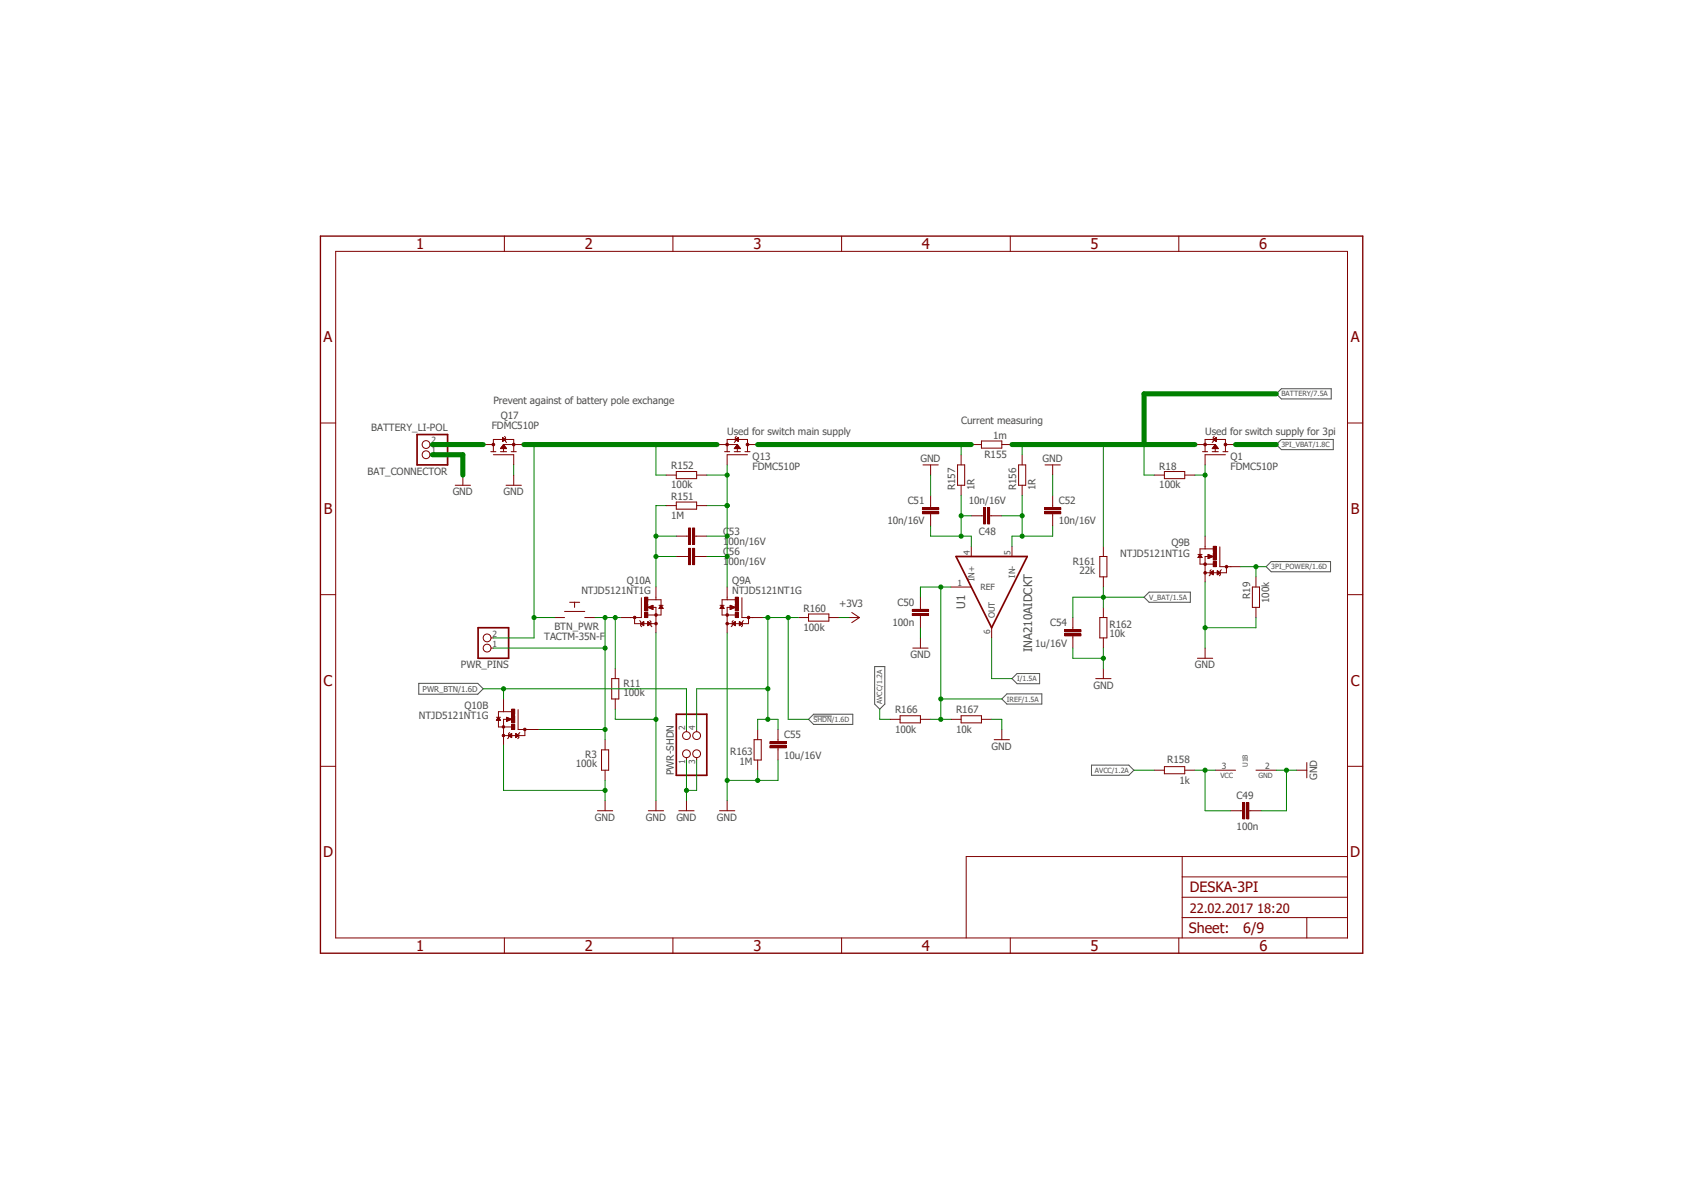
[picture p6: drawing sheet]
<svg xmlns="http://www.w3.org/2000/svg" width="420mm" height="297mm" viewBox="0 0 420 297" stroke-linecap="round" stroke-linejoin="round" font-family="sans-serif">
<defs><g id="words">
<g font-size="3.7" fill="#800000">
<text x="103.9" y="62.1">1</text>
<text x="146" y="62.1">2</text>
<text x="188.1" y="62.1">3</text>
<text x="230.2" y="62.1">4</text>
<text x="272.3" y="62.1">5</text>
<text x="314.4" y="62.1">6</text>
<text x="80.8" y="85.5">A</text>
<text x="337.3" y="85.5">A</text>
<text x="80.9" y="128.3">B</text>
<text x="337.3" y="128.3">B</text>
<text x="80.8" y="171.2">C</text>
<text x="337.3" y="171.2">C</text>
<text x="80.7" y="214">D</text>
<text x="337.1" y="214">D</text>
<text x="103.9" y="237.3">1</text>
<text x="146" y="237.3">2</text>
<text x="188.1" y="237.3">3</text>
<text x="230.2" y="237.3">4</text>
<text x="272.3" y="237.3">5</text>
<text x="314.5" y="237.3">6</text>
</g>
<g font-size="3.6" fill="#800000">
<text x="297.1" y="222.7">DESKA-3PI</text>
<text x="296.8" y="233">Sheet:</text>
<text x="310.4" y="232.8">6/9</text>
</g>
<text font-size="3.2" fill="#800000" x="297.1" y="227.8">22.02.2017 18:20</text>
<g font-size="2.9" fill="#505050">
<text x="241" y="152" transform="rotate(-90 241 152)">U1</text>
<text x="257.7" y="162.8" transform="rotate(-90 257.7 162.8)">INA210AIDCKT</text>
</g>
<g font-size="2.5" fill="#505050">
<text x="123.2" y="100.8">Prevent against of battery pole exchange</text>
<text x="92.7" y="107.7">BATTERY_LI-POL</text>
<text x="122.8" y="107.2">FDMC510P</text>
<text x="125.1" y="104.6">Q17</text>
<text x="240" y="105.9">Current measuring</text>
<text x="181.6" y="108.5">Used for switch main supply</text>
<text x="247.9" y="109.5">1m</text>
<text x="300.9" y="108.5">Used for switch supply for 3pi</text>
<text x="91.8" y="118.5">BAT_CONNECTOR</text>
<text x="167.6" y="117.1">R152</text>
<text x="187.9" y="117.3">FDMC510P</text>
<text x="187.9" y="114.8">Q13</text>
<text x="229.8" y="115.3">GND</text>
<text x="245.8" y="114.3">R155</text>
<text x="260.3" y="115.3">GND</text>
<text x="289.5" y="117.3">R18</text>
<text x="307.3" y="117.3">FDMC510P</text>
<text x="307.3" y="114.8">Q1</text>
<text x="113" y="123.7">GND</text>
<text x="125.7" y="123.7">GND</text>
<text x="167.6" y="121.9">100k</text>
<text x="167.6" y="124.7">R151</text>
<text x="226.7" y="125.8">C51</text>
<text x="238.5" y="122.4" transform="rotate(-90 238.5 122.4)">R157</text>
<text x="241.9" y="125.8">10n/16V</text>
<text x="243.3" y="122.4" transform="rotate(-90 243.3 122.4)">1R</text>
<text x="253.7" y="122.4" transform="rotate(-90 253.7 122.4)">R156</text>
<text x="258.5" y="122.4" transform="rotate(-90 258.5 122.4)">1R</text>
<text x="264.4" y="125.8">C52</text>
<text x="289.5" y="121.9">100k</text>
<text x="167.6" y="129.5">1M</text>
<text x="221.6" y="130.9">10n/16V</text>
<text x="264.4" y="130.9">10n/16V</text>
<text x="180.6" y="136">100n/16V</text>
<text x="180.6" y="133.4">C53</text>
<text x="244.4" y="133.4">C48</text>
<text x="292.5" y="136.4">Q9B</text>
<text x="180.6" y="141.1">100n/16V</text>
<text x="180.6" y="138.5">C56</text>
<text x="267.8" y="141">R161</text>
<text x="269.5" y="143.2">22k</text>
<text x="279.7" y="138.9">NTJD5121NT1G</text>
<text x="145.2" y="148.3">NTJD5121NT1G</text>
<text x="156.5" y="145.8">Q10A</text>
<text x="182.8" y="148.3">NTJD5121NT1G</text>
<text x="182.8" y="145.8">Q9A</text>
<text x="312.1" y="149.5" transform="rotate(-90 312.1 149.5)">R19</text>
<text x="200.6" y="152.7">R160</text>
<text x="209.5" y="151.6">+3V3</text>
<text x="224.1" y="151.2">C50</text>
<text x="316.9" y="150.5" transform="rotate(-90 316.9 150.5)">100k</text>
<text x="135.9" y="159.7">TACTM-35N-F</text>
<text x="138.4" y="157.2">BTN_PWR</text>
<text x="200.6" y="157.4">100k</text>
<text x="222.8" y="156.3">100n</text>
<text x="258.5" y="161.4">1u/16V</text>
<text x="262.2" y="156.3">C54</text>
<text x="277" y="159">10k</text>
<text x="277" y="156.7">R162</text>
<text x="115.1" y="166.7">PWR_PINS</text>
<text x="227.4" y="164.3">GND</text>
<text x="298.4" y="166.8">GND</text>
<text x="155.7" y="173.7">100k</text>
<text x="155.7" y="171.4">R11</text>
<text x="273.1" y="171.9">GND</text>
<text x="104.6" y="179.5">NTJD5121NT1G</text>
<text x="116" y="177">Q10B</text>
<text x="223.5" y="178">R166</text>
<text x="238.7" y="178">R167</text>
<text x="195.8" y="184.2">C55</text>
<text x="223.5" y="182.8">100k</text>
<text x="238.7" y="182.8">10k</text>
<text x="143.8" y="191.5">100k</text>
<text x="146.1" y="189.2">R3</text>
<text x="182.3" y="188.4">R163</text>
<text x="184.7" y="191">1M</text>
<text x="195.8" y="189.3">10u/16V</text>
<text x="247.6" y="187.2">GND</text>
<text x="291.5" y="190.4">R158</text>
<text x="168.2" y="193.5" transform="rotate(-90 168.2 193.5)">PWR-SHDN</text>
<text x="294.5" y="195.8">1k</text>
<text x="328.9" y="194.7" transform="rotate(-90 328.9 194.7)">GND</text>
<text x="308.8" y="199.4">C49</text>
<text x="148.5" y="204.9">GND</text>
<text x="161.2" y="204.9">GND</text>
<text x="168.9" y="204.9">GND</text>
<text x="179" y="204.9">GND</text>
<text x="308.8" y="207.1">100n</text>
</g>
<g font-size="2.1" fill="#505050">
<text x="107.7" y="113.2">1</text>
<text x="107.7" y="110.6">2</text>
<text x="242.1" y="138.6" transform="rotate(-90 242.1 138.6)">4</text>
<text x="252.3" y="138.6" transform="rotate(-90 252.3 138.6)">5</text>
<text x="239.1" y="146.2">1</text>
<text x="243.3" y="144.9" transform="rotate(-90 243.3 144.9)">IN+</text>
<text x="244.9" y="147.3">REF</text>
<text x="253.4" y="144.2" transform="rotate(-90 253.4 144.2)">IN-</text>
<text x="248.4" y="154.3" transform="rotate(-90 248.4 154.3)">OUT</text>
<text x="123" y="161.4">1</text>
<text x="123" y="158.9">2</text>
<text x="247.2" y="158.2" transform="rotate(-90 247.2 158.2)">6</text>
<text x="171.1" y="182.2" transform="rotate(-90 171.1 182.2)">2</text>
<text x="173.6" y="182.2" transform="rotate(-90 173.6 182.2)">4</text>
<text x="171.1" y="190.6" transform="rotate(-90 171.1 190.6)">1</text>
<text x="173.6" y="190.6" transform="rotate(-90 173.6 190.6)">3</text>
<text x="305.1" y="191.9">3</text>
<text x="315.9" y="191.9">2</text>
</g>
<text font-size="2" fill="#505050" x="105.5" y="172.6">PWR_BTN/1.6D</text>
<g font-size="1.8" fill="#505050">
<text x="320" y="98.9">BATTERY/7.5A</text>
<text x="320" y="111.6">3PI_VBAT/1.8C</text>
<text x="317.4" y="142.1">3PI_POWER/1.6D</text>
<text x="286.9" y="149.7">V_BAT/1.5A</text>
<text x="254" y="170">I/1.5A</text>
<text x="220.3" y="175.7" transform="rotate(-90 220.3 175.7)">AVCC/1.2A</text>
<text x="251.4" y="175.1">IREF/1.5A</text>
<text x="203.2" y="180.2">SHDN/1.6D</text>
<text x="311.6" y="191.5" transform="rotate(-90 311.6 191.5)">U1B</text>
<text x="273.4" y="192.9">AVCC/1.2A</text>
<text x="304.7" y="194.1">VCC</text>
<text x="314.2" y="194.1">GND</text>
</g>
</g></defs>
<path d="M79.5 58.6l261.2 179.9M340.7 58.6l-261.2 179.9" fill="none" stroke="#fff" stroke-width=".25"/>
<path d="M318.7 98.3l1.3-1.3h12.4v2.6h-12.4zM318.7 111l1.3-1.3h12.9v2.5h-12.9zM286.9 147.8h10.3v2.5h-10.3l-1.2-1.2zM316.1 141.4l1.3-1.2h14.8v2.5h-14.8zM104.6 170.6h14.7l1.3 1.3-1.3 1.4h-14.7zM201.9 179.5l1.3-1.2h9.7v2.5h-9.7zM203.2 178.7h4.5M218.4 166.4h2.5v9.3l-1.2 1.3-1.3-1.3zM251.4 173.2h8.7v2.5h-8.7l-1.3-1.2zM252.7 169.4l1.3-1.3h5.6v2.5h-5.6zM272.5 191h9.4l1.2 1.2-1.2 1.3h-9.4z" fill="none" stroke="#505050" stroke-width=".25"/>
<g fill="none" stroke="#800000" stroke-width=".25">
<path d="M125.9 58.9v3.8M168 58.9v3.8M210.1 58.9v3.8M252.3 58.9v3.8M294.3 58.9v3.8M83.8 62.7h252.7v171.4h-252.7zM80 105.6h3.8M107.4 113.5h.5M107.4 111h.5M115.6 118.6v2.5M242.5 111h2.6M245.1 110.1h5v1.7h-5z"/>
<path d="M250.1 111h2.6M254.3 116h1.8v5.1h-1.8zM255.2 113.5v2.5M336.5 105.6h3.8M113.7 121.1h3.8M245.1 128.7h.5M247.1 128.7h.5M255.2 121.1v2.6M80 148.4h3.8M336.5 148.4h3.8M80 191.3h3.8M336.5 191.3h3.8"/>
<path d="M295.2 213.8v20.3M295.2 218.9h41.3M336.5 213.8h-95.2v20.3M125.9 234.1v3.8M168 234.1v3.8M210.1 234.1v3.8M252.3 234.1v3.8M294.3 234.1v3.8M295.2 229h41.3M295.2 223.9h41.3M326.3 229v5.1"/>
<circle cx="106.4" cy="113.5" r=".98"/>
<circle cx="106.4" cy="111" r=".98"/>
</g>
<path d="M80 58.9h260.3v179h-260.3z" fill="none" stroke="#800000" stroke-width=".34"/>
<path d="M104.1 108.5h7.7v7.5h-7.7z" fill="none" stroke="#800000" stroke-width=".42"/>
<path d="M246.6 126.7h.5v4.1h-.5z" fill-rule="evenodd" fill="#800000"/>
<path d="M246.6 126.7h.5v4.1h-.5z" fill="none" stroke="#800000" stroke-width=".25"/>
<path d="M245.6 126.7h.5v4.1h-.5z" fill-rule="evenodd" fill="#800000"/>
<path d="M242.5 128.7h2.6M242.5 136.4v2.5M245.6 126.7h.5v4.1h-.5zM247.6 128.7h2.5M252.7 136.4v2.5M237.4 146.5h5.1M247.6 156.7v2.5M303.4 192.2h5.1M313.6 192.2h5.1M309.8 202.4h.5M311.8 202.4h.5" fill="none" stroke="#800000" stroke-width=".25"/>
<path d="M238.7 138.9h17.8l-8.9 17.8z" fill="none" stroke="#800000" stroke-width=".42"/>
<path d="M310.3 200.3h.5v4.1h-.5z" fill-rule="evenodd" fill="#800000"/>
<path d="M310.3 200.3h.5v4.1h-.5z" fill="none" stroke="#800000" stroke-width=".25"/>
<path d="M311.3 200.3h.5v4.1h-.5z" fill-rule="evenodd" fill="#800000"/>
<path d="M229.8 151.6v.5M229.8 153.6v.5M323.8 192.2h2.5M326.3 190.3v3.8M307.3 202.4h2.5M311.3 200.3h.5v4.1h-.5zM312.3 202.4h2.6" fill="none" stroke="#800000" stroke-width=".25"/>
<path d="M227.8 152.1h4.1v.5h-4.1z" fill-rule="evenodd" fill="#800000"/>
<path d="M227.8 152.1h4.1v.5h-4.1z" fill="none" stroke="#800000" stroke-width=".25"/>
<path d="M227.8 153.1h4.1v.5h-4.1z" fill-rule="evenodd" fill="#800000"/>
<g fill="none" stroke="#800000" stroke-width=".25">
<path d="M239.1 116h1.8v5.1h-1.8zM240 113.5v2.5M232.4 126.2v.5M232.4 128.2v.5M240 121.1v2.6M227.8 153.1h4.1v.5h-4.1zM229.8 149.1v2.5M229.8 154.1v2.6M229.8 159.2v2.6M227.9 161.8h3.8M288.2 192.2h2.5M290.7 191.3h5.1v1.8h-5.1z"/>
<path d="M295.8 192.2h2.6"/>
</g>
<path d="M230.3 126.7h4.1v.5h-4.1z" fill-rule="evenodd" fill="#800000"/>
<path d="M230.3 126.7h4.1v.5h-4.1z" fill="none" stroke="#800000" stroke-width=".25"/>
<path d="M230.3 127.7h4.1v.5h-4.1z" fill-rule="evenodd" fill="#800000"/>
<path d="M230.3 127.7h4.1v.5h-4.1zM232.4 123.7v2.5M232.4 128.7v2.6M262.8 126.2v.5M262.8 128.2v.5" fill="none" stroke="#800000" stroke-width=".25"/>
<path d="M260.8 126.7h4.1v.5h-4.1z" fill-rule="evenodd" fill="#800000"/>
<path d="M260.8 126.7h4.1v.5h-4.1z" fill="none" stroke="#800000" stroke-width=".25"/>
<path d="M260.8 127.7h4.1v.5h-4.1z" fill-rule="evenodd" fill="#800000"/>
<g fill="none" stroke="#800000" stroke-width=".25">
<path d="M180.9 112.7h1.3M181.6 111h2.5v1.7M181.6 113.5h5M181.6 112.7v-3h5v3M183.3 112.7h1.6M183.9 108.9l-.3 .3v1l-.3 .2M186 112.7h1.3M230.5 116h3.8M232.4 116v2.6M260.9 116h3.9M262.8 116v2.6M260.8 127.7h4.1v.5h-4.1z"/>
<path d="M262.8 123.7v2.5M262.8 128.7v2.6"/>
</g>
<circle cx="181.6" cy="111" r=".33" fill="#800000"/>
<circle cx="181.6" cy="111" r=".33" fill="none" stroke="#800000" stroke-width=".25"/>
<circle cx="186.7" cy="111" r=".33" fill="#800000"/>
<g fill="none" stroke="#800000" stroke-width=".25">
<path d="M166.3 118.6h2.6M168.9 117.7h5v1.8h-5zM173.9 118.6h2.6M179 111h2.6M181.6 113.5v2.5M183.4 111.9h1.4M183.5 111.8h1.3M183.5 111.8h1.2M183.6 109.7l.8-.5v1zM183.6 111.7h1.1M183.6 109.7h.8M183.6 111.6h1"/>
<path d="M183.7 109.6h.7M183.7 111.5h.8M183.8 109.8h.6M183.8 111.4h.6M183.9 109.6h.5M183.9 111.3h.5M183.9 109.9h.5M183.9 111.3h.4M184 109.5h.4M184 111.1h.2M184 110h.4M184.1 111h.1"/>
<path d="M184.1 109.3h.3M184.1 111l.8 1h-1.6zM184.1 110.1h.3M184.2 109.3h.2M184.3 110.2h.1M186.6 111h2.6M166.3 126.2h2.6M168.9 125.3h5v1.8h-5zM171.4 133.8h.5M173.4 133.8h.5M173.9 126.2h2.6M199.3 154.1h2.6"/>
<path d="M201.9 153.2h5.1v1.8h-5.1zM207 154.1h2.5M181.6 199.8v2.6M179.7 202.4h3.8"/>
<circle cx="186.7" cy="111" r=".33"/>
</g>
<path d="M171.9 131.8h.5v4h-.5z" fill-rule="evenodd" fill="#800000"/>
<path d="M171.9 131.8h.5v4h-.5z" fill="none" stroke="#800000" stroke-width=".25"/>
<path d="M172.9 131.8h.5v4h-.5z" fill-rule="evenodd" fill="#800000"/>
<g fill="none" stroke="#800000" stroke-width=".25">
<path d="M168.9 133.8h2.5M171.4 138.9h.5M172.9 131.8h.5v4h-.5zM173.4 138.9h.5M173.9 133.8h2.6M274.6 138.9h1.8v5.1h-1.8zM275.5 136.4v2.5M274.6 154.1h1.8v5.1h-1.8zM275.5 144v2.5M275.5 151.6v2.5M275.5 159.2v2.6M273.6 169.4h3.8"/>
<path d="M275.5 166.8v2.6M188.3 184.6h1.8v5.1h-1.8zM189.2 182.1v2.5M189.2 189.7v2.5"/>
</g>
<path d="M171.9 136.9h.5v4h-.5z" fill-rule="evenodd" fill="#800000"/>
<path d="M171.9 136.9h.5v4h-.5z" fill="none" stroke="#800000" stroke-width=".25"/>
<path d="M172.9 136.9h.5v4h-.5z" fill-rule="evenodd" fill="#800000"/>
<path d="M168.9 138.9h2.5M172.9 136.9h.5v4h-.5zM173.9 138.9h2.6M194.3 184.6v.5M194.3 186.6v.6" fill="none" stroke="#800000" stroke-width=".25"/>
<path d="M192.2 185.1h4.1v.5h-4.1z" fill-rule="evenodd" fill="#800000"/>
<path d="M192.2 185.1h4.1v.5h-4.1z" fill="none" stroke="#800000" stroke-width=".25"/>
<path d="M192.2 186.1h4.1v.5h-4.1z" fill-rule="evenodd" fill="#800000"/>
<path d="M267.9 156.7v.5M267.9 158.7v.5M192.2 186.1h4.1v.5h-4.1zM194.3 182.1v2.5M194.3 187.2v2.5" fill="none" stroke="#800000" stroke-width=".25"/>
<path d="M265.9 158.2h4v.5h-4z" fill-rule="evenodd" fill="#800000"/>
<path d="M265.9 158.2h4v.5h-4z" fill="none" stroke="#800000" stroke-width=".25"/>
<path d="M265.9 157.2h4v.5h-4z" fill-rule="evenodd" fill="#800000"/>
<g fill="none" stroke="#800000" stroke-width=".25">
<path d="M300.3 112.7h1.2M300.9 111h2.5v1.7M300.9 113.5h5.1M300.9 112.7v-3h5.1v3M302.7 112.7h1.5M303.2 108.9l-.3 .3v1l-.2 .2M305.4 112.7h1.2M138.4 154.1h2.6M141 152.6h5M142.2 150.3h2.5M143.5 150.3v1.3M146 154.1h2.5"/>
<path d="M212 154.1h2.6M212.7 152.9l1.9 1.2M214.6 154.1l-1.9 1.3M265.9 157.2h4v.5h-4zM267.9 154.1v2.6M267.9 159.2v2.6M222.2 179.5h2.5M224.7 178.6h5.1v1.8h-5.1zM229.8 179.5h2.6M237.4 179.5h2.6M240 178.6h5.1v1.8h-5.1zM245.1 179.5h2.5"/>
<path d="M248.2 184.6h3.9M250.1 182.1v2.5"/>
</g>
<circle cx="300.9" cy="111" r=".33" fill="#800000"/>
<circle cx="300.9" cy="111" r=".33" fill="none" stroke="#800000" stroke-width=".25"/>
<circle cx="306" cy="111" r=".33" fill="#800000"/>
<g fill="none" stroke="#800000" stroke-width=".25">
<path d="M122.6 112.7h1.2M123.2 113.5h5.1M123.2 112.7v-3h5.1v3M125 112.7h1.5M126 108.9l.2 .3v1l.3 .2M127.6 112.7h1.3M128.3 111h-2.6v1.7M288.2 118.6h2.5M290.7 117.7h5.1v1.8h-5.1zM295.8 118.6h2.6M298.4 111h2.5M300.9 113.5v2.5"/>
<path d="M302.7 111.9h1.5M302.8 111.8h1.3M302.9 111.8h1.1M302.9 109.7l.8-.5v1zM302.9 111.7h1.1M303 109.7h.7M303 111.6h.9M303.1 109.6h.6M303.1 111.5h.7M303.1 109.8h.6M303.1 111.4h.7M303.2 109.6h.5"/>
<path d="M303.2 111.3h.5M303.2 109.9h.5M303.3 111.3h.4M303.3 109.5h.4M303.3 111.1h.3M303.4 110h.3M303.4 111h.1M303.4 109.3h.3M303.4 111l.8 1h-1.5zM303.5 110.1h.2M303.6 109.3h.1M303.6 110.2h.1"/>
<path d="M306 111h2.5M312.7 146.5h1.8v5.1h-1.8zM313.6 144v2.5M313.6 151.6v2.5M299 164.3h3.8M300.9 161.8v2.5"/>
<circle cx="306" cy="111" r=".33"/>
</g>
<circle cx="128.3" cy="111" r=".33" fill="#800000"/>
<circle cx="128.3" cy="111" r=".33" fill="none" stroke="#800000" stroke-width=".25"/>
<circle cx="123.2" cy="111" r=".33" fill="#800000"/>
<g fill="none" stroke="#800000" stroke-width=".25">
<path d="M120.6 111h2.6M125 111.9h1.4M125.1 111.8h1.3M125.1 111.8h1.2M125.2 111.7h1M125.3 111.6h.9M125.3 111.5h.8M125.4 111.4h.6M125.5 109.2l.7 .5-.7 .5zM125.5 110.2h.1M125.5 110.1h.2M125.5 110h.3"/>
<path d="M125.5 109.9h.4M125.5 109.8h.6M125.5 109.7h.7M125.5 109.6h.6M125.5 109.6h.5M125.5 109.5h.4M125.5 109.3h.2M125.5 109.3h.1M125.5 111.3h.5M125.5 111.3h.4M125.6 111.1h.3M125.6 111h.2"/>
<path d="M125.7 111l.8 1h-1.5zM128.3 111h2.5M128.3 113.5v2.5M128.3 118.6v2.5M126.4 121.1h3.8M179.8 151.1h1M180.3 151.7v1.8h3.3M181.6 149.1v.6M182.5 151.6h-.9v4.1M183.6 149.7h-3.3v1.4M185.3 149.2v4.9h2.7"/>
<circle cx="123.2" cy="111" r=".33"/>
</g>
<path d="M181.4 153.2h.4v.5l-.2 .1-.2-.1-.2-.2z" fill-rule="evenodd" fill="#800000"/>
<path d="M181.4 153.2h.4v.5l-.2 .1-.2-.1-.2-.2z" fill="none" stroke="#800000" stroke-width=".25"/>
<path d="M183.6 152.9h.8v1.2h-.8z" fill-rule="evenodd" fill="#800000"/>
<path d="M183.6 152.9h.8v1.2h-.8z" fill="none" stroke="#800000" stroke-width=".25"/>
<path d="M183.6 149.1h.8v1.2h-.8z" fill-rule="evenodd" fill="#800000"/>
<path d="M183.6 149.1h.8v1.2h-.8z" fill="none" stroke="#800000" stroke-width=".25"/>
<path d="M183.6 150.7h.8v1.8h-.8z" fill-rule="evenodd" fill="#800000"/>
<g fill="none" stroke="#800000" stroke-width=".25">
<path d="M179.9 151.7h.8M179.9 151.6h.8M180 151.6h.6M180 151.5h.6M180.1 151.4h.4M180.2 151.3h.2M180.2 151.2h.2M180.3 151.1l.5 .7h-1zM180.3 151.1h.1M181.6 146.5v2.6M181.6 155.4v2.5M182.3 151.1l1.3 .5-1.3 .5z"/>
<path d="M182.3 152.1h.1M182.3 152h.3M182.3 151.9h.5M182.3 151.8h.7M182.3 151.7h1M182.3 151.6h1.2M182.3 151.5h1M182.3 151.4h.8M182.3 151.3h.6M182.3 151.2h.3M182.3 151.1h.1M182.8 155.7l.8-.5v1z"/>
<path d="M183 155.7h.6M183 155.6h.6M183.1 155.8h.5M183.1 154.9l-.3 .3v1l-.2 .2M183.1 155.5h.5M183.2 155.9h.4M183.3 155.4h.3M183.3 156h.3M183.4 155.3h.2M183.5 156.1h.1M183.5 155.2h.1M183.6 150.7h.8v1.8h-.8z"/>
<path d="M184.6 156.1h.1M184.6 156h.3M184.6 155.9h.4M184.6 155.8h.5M184.6 155.7h.7M184.6 155.6h.7M184.6 155.5h.5M184.6 155.4h.4M184.6 155.3h.2M184.6 155.2h.1M184.6 155.2l.8 .5-.8 .5zM185.6 154.9l-.2 .3v1l-.3 .2"/>
<path d="M186.9 154.1v1.6h-5.3M187.9 154.1h2.6"/>
</g>
<path d="M181.4 155.4h.4v.5l-.2 .1-.2-.1-.2-.2z" fill-rule="evenodd" fill="#800000"/>
<path d="M181.4 155.4h.4v.5l-.2 .1-.2-.1-.2-.2z" fill="none" stroke="#800000" stroke-width=".25"/>
<path d="M186.7 153.9h.5v.4l-.3 .2-.2-.2-.1-.2z" fill-rule="evenodd" fill="#800000"/>
<path d="M299.1 138.4h1M299.6 139v1.8h3.3M300.9 136.4v.6M301.8 138.9h-.9v4.1M302.9 137h-3.3v1.4M304.6 136.5v4.9h2.8M186.7 153.9h.5v.4l-.3 .2-.2-.2-.1-.2z" fill="none" stroke="#800000" stroke-width=".25"/>
<path d="M300.7 140.6l.2-.1 .3 .1v.5h-.5l-.1-.3z" fill-rule="evenodd" fill="#800000"/>
<path d="M300.7 140.6l.2-.1 .3 .1v.5h-.5l-.1-.3z" fill="none" stroke="#800000" stroke-width=".25"/>
<path d="M302.9 140.2h.8v1.2h-.8z" fill-rule="evenodd" fill="#800000"/>
<path d="M302.9 140.2h.8v1.2h-.8z" fill="none" stroke="#800000" stroke-width=".25"/>
<path d="M302.9 136.4h.8v1.2h-.8z" fill-rule="evenodd" fill="#800000"/>
<path d="M302.9 136.4h.8v1.2h-.8z" fill="none" stroke="#800000" stroke-width=".25"/>
<path d="M302.9 138h.8v1.8h-.8z" fill-rule="evenodd" fill="#800000"/>
<g fill="none" stroke="#800000" stroke-width=".25">
<path d="M299.2 139.1h.9M299.2 139h.9M299.3 138.9h.7M299.4 138.8h.5M299.5 138.7h.3M299.5 138.6h.3M299.6 138.5h.1M299.6 138.4h.1M299.6 138.4l.5 .7h-1zM300.9 133.8v2.6M301.7 138.4l1.2 .5-1.2 .5zM301.7 139.4h.1"/>
<path d="M301.7 139.3h.2M301.7 139.2h.5M301.7 139.1h.7M301.7 139h.9M301.7 138.9h1.1M301.7 138.9h1.2M301.7 138.8h.9M301.7 138.7h.7M301.7 138.6h.5M301.7 138.5h.3M301.7 138.4h.1M302.9 138h.8v1.8h-.8z"/>
<path d="M300.9 142.7v2.5M302.2 143l.7-.5v1zM302.3 143h.6M302.3 142.9h.6M302.4 143.1h.5M302.4 142.2l-.2 .3v1l-.3 .2M302.5 142.7h.4M302.6 143.2h.3M302.6 142.7h.3M302.7 143.3h.2M302.7 142.6h.2M302.8 143.4h.1"/>
<path d="M302.9 142.5h.1M304 143.4h.1M304 143.3h.2M304 143.2h.3M304 143.1h.5M304 143h.6M304 142.9h.5M304 142.7h.4M304 142.7h.3M304 142.6h.2M304 142.5h.1M304 142.5l.7 .5-.7 .5z"/>
<path d="M305 142.2l-.3 .3v1l-.2 .2M306.2 141.4v1.6h-5.3M307.3 141.4h2.5"/>
</g>
<path d="M300.7 142.7l.2-.1 .3 .1v.5h-.5l-.1-.2z" fill-rule="evenodd" fill="#800000"/>
<path d="M300.7 142.7l.2-.1 .3 .1v.5h-.5l-.1-.2z" fill="none" stroke="#800000" stroke-width=".25"/>
<path d="M306 141.2l.2-.1 .3 .1v.5h-.5l-.1-.3z" fill-rule="evenodd" fill="#800000"/>
<path d="M160.1 149.2v4.9h-2.7M161.8 149.7h3.3v1.4M162.9 151.6h.9v4.1M163.8 149.1v.6M164.5 151.1h1.1M165.1 151.7v1.8h-3.3M306 141.2l.2-.1 .3 .1v.5h-.5l-.1-.3z" fill="none" stroke="#800000" stroke-width=".25"/>
<path d="M163.6 153.2h.4v.5l-.2 .1-.2-.1z" fill-rule="evenodd" fill="#800000"/>
<path d="M163.6 153.2h.4v.5l-.2 .1-.2-.1z" fill="none" stroke="#800000" stroke-width=".25"/>
<path d="M161 152.9h.8v1.2h-.8z" fill-rule="evenodd" fill="#800000"/>
<path d="M161 152.9h.8v1.2h-.8z" fill="none" stroke="#800000" stroke-width=".25"/>
<path d="M161 149.1h.8v1.2h-.8z" fill-rule="evenodd" fill="#800000"/>
<path d="M161 149.1h.8v1.2h-.8z" fill="none" stroke="#800000" stroke-width=".25"/>
<path d="M161 150.7h.8v1.8h-.8z" fill-rule="evenodd" fill="#800000"/>
<g fill="none" stroke="#800000" stroke-width=".25">
<path d="M154.9 154.1h2.5M158.5 154.1v1.6h5.3M159.7 154.9l.3 .3v1l.2 .2M160 155.7l.7-.5v1zM160.1 155.7h.6M160.1 155.6h.6M160.2 155.8h.5M160.3 155.5h.4M160.4 155.9h.3M160.4 155.4h.3M160.5 156h.2M160.5 155.3h.2"/>
<path d="M160.7 156.1h.1M160.7 155.2h.1M161 150.7h.8v1.8h-.8zM161.8 151.6l1.2-.5v1zM161.8 155.2l.7 .5-.7 .5zM161.8 156.1h.1M161.8 156h.2M161.8 155.9h.3M161.8 155.8h.5M161.8 155.7h.6M161.8 155.6h.6M161.8 155.5h.5"/>
<path d="M161.8 155.4h.3M161.8 155.3h.2M161.8 155.2h.1M161.8 151.6h1.2M161.9 151.6h1.1M162.1 151.5h.9M162.1 151.7h.9M162.3 154.9l.2 .3v1l.3 .2M162.3 151.4h.7M162.3 151.8h.7M162.5 151.3h.5M162.6 151.9h.4"/>
<path d="M162.7 151.2h.3M162.8 152h.2M163 151.1h.1M163 152.1h.1M163.8 146.5v2.6M163.8 155.4v2.5M164.6 151.7h.9M164.7 151.6h.7M164.8 151.6h.6M164.8 151.5h.5M164.9 151.4h.4M164.9 151.3h.3"/>
<path d="M165 151.2h.1M165.1 151.1l.5 .7h-1.1zM165.1 151.1h.1"/>
</g>
<path d="M163.6 155.4h.4v.5l-.2 .1-.2-.1z" fill-rule="evenodd" fill="#800000"/>
<path d="M163.6 155.4h.4v.5l-.2 .1-.2-.1z" fill="none" stroke="#800000" stroke-width=".25"/>
<path d="M158.2 153.9h.5v.4l-.2 .2-.3-.2z" fill-rule="evenodd" fill="#800000"/>
<g fill="none" stroke="#800000" stroke-width=".25">
<path d="M122.6 159.2h.6M158.2 153.9h.5v.4l-.2 .2-.3-.2zM122.6 161.8h.6M124 179h1M124.5 179.7v1.7h3.3M125.7 177v.6M126.6 179.5h-.9v4.1M127.7 177.6h-3.2v1.4M129.4 177.1v5h2.8M152.7 169.4h1.8v5.1h-1.8zM153.6 166.8v2.6M153.6 174.5v2.5"/>
<path d="M150.2 187.2h1.8v5h-1.8zM151.1 184.6v2.6M151.1 192.2v2.6M151.1 199.8v2.6M163.8 199.8v2.6M171.4 182.1v.5M171.4 189.1v.6M171.4 199.8v2.6M173.9 182.1v.5M173.9 189.1v.6M149.2 202.4h3.8M161.9 202.4h3.8"/>
<path d="M169.5 202.4h3.8"/>
<circle cx="121.6" cy="159.2" r=".98"/>
<circle cx="121.6" cy="161.8" r=".98"/>
<circle cx="171.4" cy="188.1" r=".98"/>
<circle cx="171.4" cy="183.6" r=".98"/>
<circle cx="173.9" cy="183.6" r=".98"/>
<circle cx="173.9" cy="188.1" r=".98"/>
</g>
<path d="M119.4 156.7h7.6v7.6h-7.6zM168.9 178.3h7.6v15.2h-7.6z" fill="none" stroke="#800000" stroke-width=".42"/>
<path d="M125.5 181.2h.4v.5h-.4z" fill-rule="evenodd" fill="#800000"/>
<path d="M125.5 181.2h.4v.5h-.4z" fill="none" stroke="#800000" stroke-width=".25"/>
<path d="M127.8 180.8h.7v1.3h-.7z" fill-rule="evenodd" fill="#800000"/>
<path d="M127.8 180.8h.7v1.3h-.7z" fill="none" stroke="#800000" stroke-width=".25"/>
<path d="M127.8 177h.7v1.3h-.7z" fill-rule="evenodd" fill="#800000"/>
<path d="M127.8 177h.7v1.3h-.7z" fill="none" stroke="#800000" stroke-width=".25"/>
<path d="M127.8 178.6h.7v1.8h-.7z" fill-rule="evenodd" fill="#800000"/>
<g fill="none" stroke="#800000" stroke-width=".25">
<path d="M124 179.7h.9M124 179.6h.8M124.1 179.5h.7M124.2 179.5h.6M124.2 179.4h.5M124.2 179.3h.4M124.3 179.2h.2M124.4 179.1h.1M124.5 179l.5 .8h-1zM125.7 174.5v2.5M126.5 179l1.3 .5-1.3 .5zM126.5 179.9h.3"/>
<path d="M126.5 179.8h.5M126.5 179.7h.8M126.5 179.6h1M126.5 179.5h1.2M126.5 179.5h1.1M126.5 179.4h.9M126.5 179.3h.6M126.5 179.2h.4M126.5 179.1h.2M127.8 178.6h.7v1.8h-.7zM125.7 183.3v2.6M125.7 183.6h1.3"/>
<path d="M126.5 180h.1M127 183.6l.8 .5M127 183.6h.8M127.2 183.5h.6M127.2 183.7h.6M127.3 182.8l-.3 .3v1l-.3 .3M127.3 183.4h.5M127.3 183.8h.5M127.4 183.3h.4M127.5 183.9h.3M127.6 184h.2M127.6 183.2h.2"/>
<path d="M127.7 184.1h.1M127.7 183.1h.1M127.8 183.1l-.8 .5M127.8 183.1v1M127.8 183.6h1M128.8 184.1h.1M128.8 184h.1M128.8 183.9h.2M128.8 183.8h.4M128.8 183.7h.5M128.8 183.6h.7M128.8 183.5h.5"/>
<path d="M128.8 183.4h.4M128.8 183.3h.3M128.8 183.2h.1M128.8 183.1h.1M128.8 183.1v1M128.8 183.1l.7 .5M129.5 183.6l-.7 .5M129.8 182.8l-.3 .3v1l-.2 .3M131.1 182.1v1.5h-1.6M132.1 182.1h2.5"/>
</g>
<path d="M125.5 183.3h.4v.5h-.4z" fill-rule="evenodd" fill="#800000"/>
<path d="M125.5 183.3h.4v.5h-.4z" fill="none" stroke="#800000" stroke-width=".25"/>
<path d="M130.8 181.8h.5v.5h-.5z" fill-rule="evenodd" fill="#800000"/>
<path d="M130.8 181.8h.5v.5h-.5z" fill="none" stroke="#800000" stroke-width=".25"/>
<path d="M229.8 156.7v2.5M318.7 192.2h5.1M321.2 192.2v10.2h-6.3" fill="none" stroke="#008000" stroke-width=".25"/>
<circle cx="321.2" cy="192.2" r=".51" fill="#008000"/>
<g fill="none" stroke="#008000" stroke-width=".25">
<path d="M232.4 118.6v5.1M262.8 118.6v5.1M181.6 157.9v41.9"/>
<circle cx="321.2" cy="192.2" r=".51"/>
</g>
<circle cx="181.6" cy="194.8" r=".51" fill="#008000"/>
<g fill="none" stroke="#008000" stroke-width=".25">
<path d="M189.2 192.2v2.6M194.3 189.7v5.1h-12.7"/>
<circle cx="181.6" cy="194.8" r=".51"/>
</g>
<circle cx="189.2" cy="194.8" r=".51" fill="#008000"/>
<g fill="none" stroke="#008000" stroke-width=".25">
<path d="M267.9 164.3h7.6M275.5 161.8v5"/>
<circle cx="189.2" cy="194.8" r=".51"/>
</g>
<circle cx="275.5" cy="164.3" r=".51" fill="#008000"/>
<g fill="none" stroke="#008000" stroke-width=".25">
<path d="M300.9 145.2v16.6M300.9 156.7h12.7M247.6 179.5h2.5v2.6M267.9 161.8v2.5"/>
<circle cx="275.5" cy="164.3" r=".51"/>
</g>
<path d="M107.9 113.5h7.7v5.1" fill="none" stroke="#008000" stroke-width="1.3"/>
<circle cx="300.9" cy="156.7" r=".51" fill="#008000"/>
<g fill="none" stroke="#008000" stroke-width=".25">
<path d="M128.3 116v2.6M163.8 157.9v41.9M313.6 154.1v2.6M153.6 177v2.5h10.2"/>
<circle cx="300.9" cy="156.7" r=".51"/>
</g>
<circle cx="163.8" cy="179.5" r=".51" fill="#008000"/>
<g fill="none" stroke="#008000" stroke-width=".25">
<path d="M125.7 197.3h25.4M151.1 194.8v5"/>
<circle cx="163.8" cy="179.5" r=".51"/>
</g>
<circle cx="151.1" cy="197.3" r=".51" fill="#008000"/>
<g fill="none" stroke="#008000" stroke-width=".25">
<path d="M125.7 185.9v11.4M171.4 189.7v10.1M173.9 189.7v7.6h-2.5"/>
<circle cx="151.1" cy="197.3" r=".51"/>
</g>
<circle cx="171.4" cy="197.3" r=".51" fill="#008000"/>
<g fill="none" stroke="#008000" stroke-width=".25">
<path d="M240 111v2.5"/>
<circle cx="171.4" cy="197.3" r=".51"/>
</g>
<path d="M240 111h2.5" fill="none" stroke="#008000" stroke-width="1.3"/>
<circle cx="240" cy="111" r=".51" fill="#008000"/>
<g fill="none" stroke="#008000" stroke-width=".25">
<path d="M250.1 128.7h5.1M255.2 123.7v10.1h-2.5v2.6M247.6 159.2v10.2h5.1"/>
<circle cx="240" cy="111" r=".51"/>
</g>
<path d="M189.2 111h50.8" fill="none" stroke="#008000" stroke-width="1.3"/>
<circle cx="255.2" cy="128.7" r=".51" fill="#008000"/>
<g fill="none" stroke="#008000" stroke-width=".25">
<path d="M262.8 131.3v2.5h-7.6"/>
<circle cx="255.2" cy="128.7" r=".51"/>
</g>
<circle cx="255.2" cy="133.8" r=".51" fill="#008000"/>
<g fill="none" stroke="#008000" stroke-width=".25">
<path d="M255.2 111v2.5"/>
<circle cx="255.2" cy="133.8" r=".51"/>
</g>
<path d="M252.7 111h2.5" fill="none" stroke="#008000" stroke-width="1.3"/>
<circle cx="255.2" cy="111" r=".51" fill="#008000"/>
<circle cx="255.2" cy="111" r=".51" fill="none" stroke="#008000" stroke-width=".25"/>
<path d="M318.7 98.3h-33v12.7M255.2 111h43.2" fill="none" stroke="#008000" stroke-width="1.3"/>
<circle cx="285.7" cy="111" r=".51" fill="#008000"/>
<g fill="none" stroke="#008000" stroke-width=".25">
<path d="M285.7 111v7.6"/>
<circle cx="285.7" cy="111" r=".51"/>
</g>
<circle cx="285.7" cy="111" r=".51" fill="#008000"/>
<g fill="none" stroke="#008000" stroke-width=".25">
<path d="M275.5 111v25.4M285.7 118.6h2.5"/>
<circle cx="285.7" cy="111" r=".51"/>
</g>
<circle cx="275.5" cy="111" r=".51" fill="#008000"/>
<g fill="none" stroke="#008000" stroke-width=".25">
<path d="M234.9 146.5v28h15.2M237.4 146.5h-7.6v2.6"/>
<circle cx="275.5" cy="111" r=".51"/>
</g>
<circle cx="234.9" cy="146.5" r=".51" fill="#008000"/>
<g fill="none" stroke="#008000" stroke-width=".25">
<path d="M232.4 179.5h5M234.9 174.5v5"/>
<circle cx="234.9" cy="146.5" r=".51"/>
</g>
<circle cx="234.9" cy="174.5" r=".51" fill="#008000"/>
<circle cx="234.9" cy="174.5" r=".51" fill="none" stroke="#008000" stroke-width=".25"/>
<circle cx="234.9" cy="179.5" r=".51" fill="#008000"/>
<g fill="none" stroke="#008000" stroke-width=".25">
<path d="M298.4 192.2h5M300.9 192.2v10.2h6.4"/>
<circle cx="234.9" cy="179.5" r=".51"/>
</g>
<circle cx="300.9" cy="192.2" r=".51" fill="#008000"/>
<g fill="none" stroke="#008000" stroke-width=".25">
<path d="M240 123.7v10.1h2.5v2.6M240 128.7h2.5"/>
<circle cx="300.9" cy="192.2" r=".51"/>
</g>
<circle cx="240" cy="128.7" r=".51" fill="#008000"/>
<g fill="none" stroke="#008000" stroke-width=".25">
<path d="M232.4 131.3v2.5h7.6"/>
<circle cx="240" cy="128.7" r=".51"/>
</g>
<circle cx="240" cy="133.8" r=".51" fill="#008000"/>
<g fill="none" stroke="#008000" stroke-width=".25">
<path d="M181.6 116v2.6M176.5 126.2h5.1v20.3"/>
<circle cx="240" cy="133.8" r=".51"/>
</g>
<circle cx="181.6" cy="126.2" r=".51" fill="#008000"/>
<circle cx="181.6" cy="126.2" r=".51" fill="none" stroke="#008000" stroke-width=".25"/>
<circle cx="181.6" cy="133.8" r=".51" fill="#008000"/>
<g fill="none" stroke="#008000" stroke-width=".25">
<path d="M176.5 118.6h5.1v7.6M176.5 133.8h5.1"/>
<circle cx="181.6" cy="133.8" r=".51"/>
</g>
<circle cx="181.6" cy="126.2" r=".51" fill="#008000"/>
<g fill="none" stroke="#008000" stroke-width=".25">
<path d="M176.5 138.9h5.1"/>
<circle cx="181.6" cy="126.2" r=".51"/>
</g>
<circle cx="181.6" cy="138.9" r=".51" fill="#008000"/>
<circle cx="181.6" cy="138.9" r=".51" fill="none" stroke="#008000" stroke-width=".25"/>
<circle cx="181.6" cy="118.6" r=".51" fill="#008000"/>
<g fill="none" stroke="#008000" stroke-width=".25">
<path d="M163.8 133.8h5.1M166.3 126.2h-2.5v12.7h5.1"/>
<circle cx="181.6" cy="118.6" r=".51"/>
</g>
<circle cx="163.8" cy="133.8" r=".51" fill="#008000"/>
<g fill="none" stroke="#008000" stroke-width=".25">
<path d="M163.8 138.9v7.6"/>
<circle cx="163.8" cy="133.8" r=".51"/>
</g>
<circle cx="163.8" cy="138.9" r=".51" fill="#008000"/>
<g fill="none" stroke="#008000" stroke-width=".25">
<path d="M275.5 146.5v5.1M275.5 149.1h-7.6v5"/>
<circle cx="163.8" cy="138.9" r=".51"/>
</g>
<circle cx="275.5" cy="149.1" r=".51" fill="#008000"/>
<g fill="none" stroke="#008000" stroke-width=".25">
<path d="M298.4 118.6h2.5M300.9 116v17.8M275.5 149.1h10.2M219.7 177v2.5h2.5M283.1 192.2h5.1"/>
<circle cx="275.5" cy="149.1" r=".51"/>
</g>
<path d="M107.9 111h12.7" fill="none" stroke="#008000" stroke-width="1.3"/>
<circle cx="300.9" cy="118.6" r=".51" fill="#008000"/>
<g fill="none" stroke="#008000" stroke-width=".25">
<path d="M309.8 141.4h6.3M313.6 141.4v2.6"/>
<circle cx="300.9" cy="118.6" r=".51"/>
</g>
<circle cx="313.6" cy="141.4" r=".51" fill="#008000"/>
<g fill="none" stroke="#008000" stroke-width=".25">
<path d="M163.8 111v7.6h2.5"/>
<circle cx="313.6" cy="141.4" r=".51"/>
</g>
<path d="M163.8 111h15.2M308.5 111h10.2" fill="none" stroke="#008000" stroke-width="1.3"/>
<circle cx="163.8" cy="111" r=".51" fill="#008000"/>
<g fill="none" stroke="#008000" stroke-width=".25">
<path d="M133.3 111v43.1h5.1"/>
<circle cx="163.8" cy="111" r=".51"/>
</g>
<path d="M130.8 111h33" fill="none" stroke="#008000" stroke-width="1.3"/>
<circle cx="133.3" cy="111" r=".51" fill="#008000"/>
<g fill="none" stroke="#008000" stroke-width=".25">
<path d="M133.3 154.1v5.1h-10.1"/>
<circle cx="133.3" cy="111" r=".51"/>
</g>
<circle cx="133.3" cy="154.1" r=".51" fill="#008000"/>
<g fill="none" stroke="#008000" stroke-width=".25">
<path d="M148.5 154.1h6.4M153.6 154.1v12.7M209.5 154.1h2.5"/>
<circle cx="133.3" cy="154.1" r=".51"/>
</g>
<circle cx="153.6" cy="154.1" r=".51" fill="#008000"/>
<circle cx="153.6" cy="154.1" r=".51" fill="none" stroke="#008000" stroke-width=".25"/>
<circle cx="151.1" cy="154.1" r=".51" fill="#008000"/>
<g fill="none" stroke="#008000" stroke-width=".25">
<path d="M151.1 154.1v30.5M123.2 161.8h27.9"/>
<circle cx="151.1" cy="154.1" r=".51"/>
</g>
<circle cx="151.1" cy="161.8" r=".51" fill="#008000"/>
<g fill="none" stroke="#008000" stroke-width=".25">
<path d="M134.6 182.1h16.5"/>
<circle cx="151.1" cy="161.8" r=".51"/>
</g>
<circle cx="151.1" cy="182.1" r=".51" fill="#008000"/>
<g fill="none" stroke="#008000" stroke-width=".25">
<path d="M120.6 171.9h50.8v10.2M125.7 171.9v2.6"/>
<circle cx="151.1" cy="182.1" r=".51"/>
</g>
<circle cx="125.7" cy="171.9" r=".51" fill="#008000"/>
<g fill="none" stroke="#008000" stroke-width=".25">
<path d="M190.5 154.1h6.3M173.9 171.9v10.2M191.7 179.5h2.6M196.8 179.5h5.1"/>
<circle cx="125.7" cy="171.9" r=".51"/>
</g>
<circle cx="191.7" cy="154.1" r=".51" fill="#008000"/>
<g fill="none" stroke="#008000" stroke-width=".25">
<path d="M191.7 154.1v25.4h-2.5"/>
<circle cx="191.7" cy="154.1" r=".51"/>
</g>
<circle cx="191.7" cy="179.5" r=".51" fill="#008000"/>
<g fill="none" stroke="#008000" stroke-width=".25">
<path d="M199.3 154.1h-2.5v25.4M189.2 179.5v2.6M194.3 179.5v2.6"/>
<circle cx="191.7" cy="179.5" r=".51"/>
</g>
<circle cx="196.8" cy="154.1" r=".51" fill="#008000"/>
<g fill="none" stroke="#008000" stroke-width=".25">
<path d="M173.9 171.9h17.8"/>
<circle cx="196.8" cy="154.1" r=".51"/>
</g>
<circle cx="191.7" cy="171.9" r=".51" fill="#008000"/>
<circle cx="191.7" cy="171.9" r=".51" fill="none" stroke="#008000" stroke-width=".25"/>
<use href="#words"/>
</svg>
